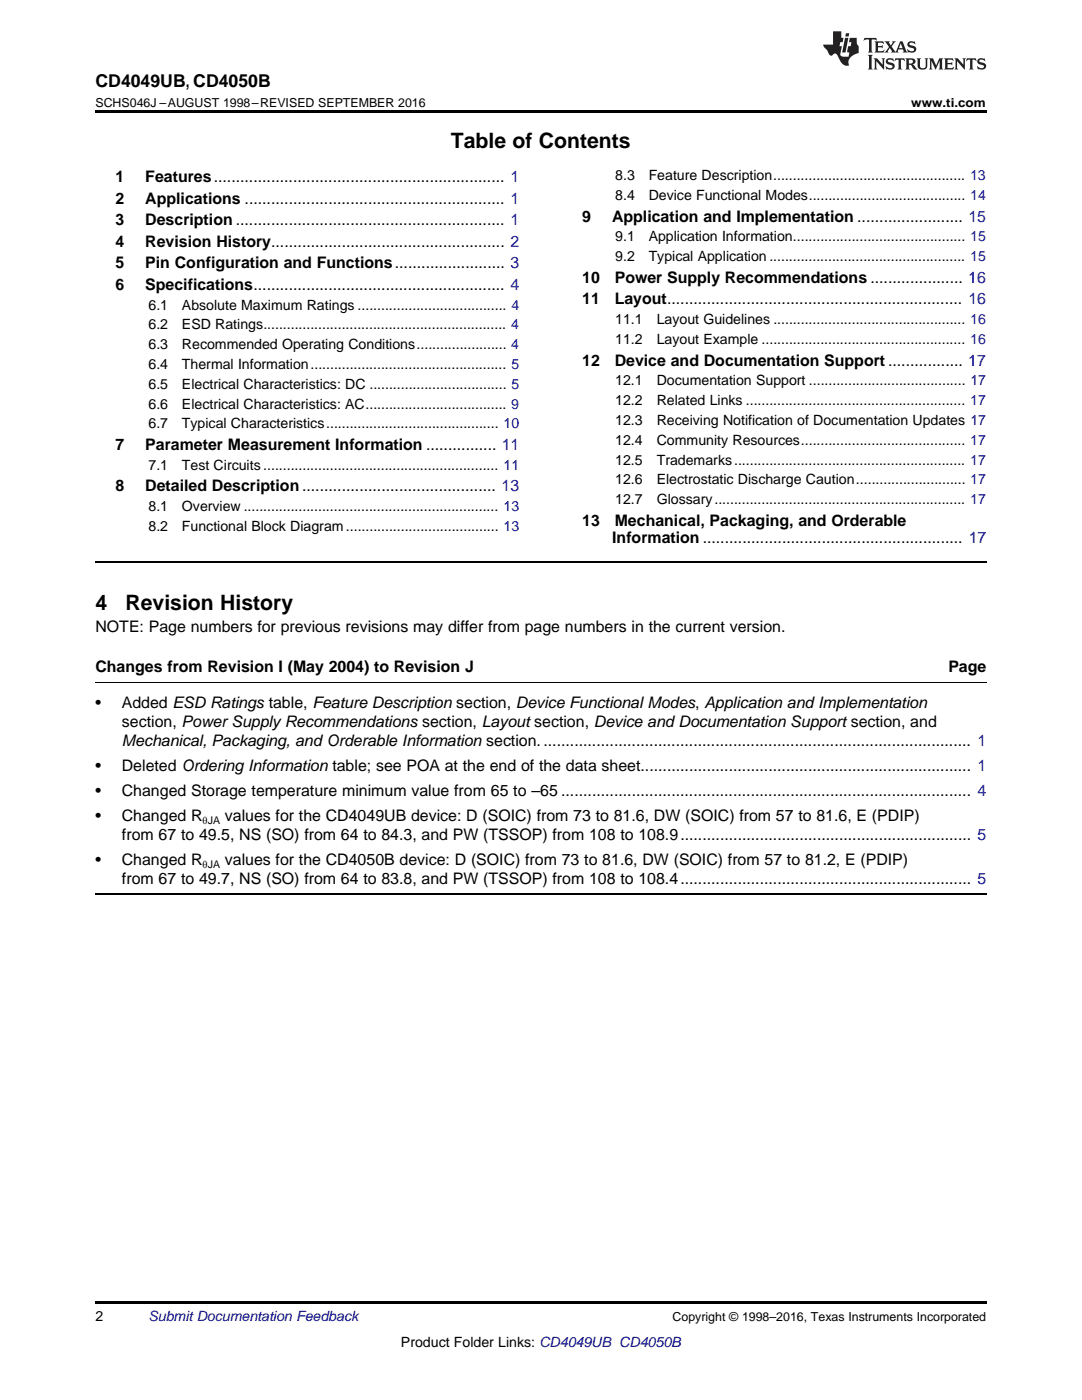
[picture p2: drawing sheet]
<svg xmlns="http://www.w3.org/2000/svg" width="216mm" height="279mm" viewBox="0 0 216 279" stroke-linecap="round" stroke-linejoin="round" font-family="sans-serif">
<defs><g id="words">
<g font-size="4.2">
<text x="90" y="29.6">Table of Contents</text>
<text x="19" y="121.7">4</text>
<text x="25" y="121.7">Revision History</text>
</g>
<text font-size="3.5" x="19" y="17.3">CD4049UB, CD4050B</text>
<g font-size="3.2">
<text x="23" y="36.3">1</text>
<text x="23" y="40.6">2</text>
<text x="29" y="36.3">Features.................................................................. 1</text>
<text x="29" y="40.6">Applications ........................................................... 1</text>
<text x="23" y="44.9">3</text>
<text x="29" y="44.9">Description ............................................................. 1</text>
<text x="116.2" y="44.2">9</text>
<text x="122.1" y="44.2">Application and Implementation ........................ 15</text>
<text x="23" y="49.2">4</text>
<text x="23" y="53.6">5</text>
<text x="29" y="49.2">Revision History..................................................... 2</text>
<text x="29" y="53.6">Pin Configuration and Functions......................... 3</text>
<text x="23" y="57.9">6</text>
<text x="29" y="57.9">Specifications......................................................... 4</text>
<text x="116.2" y="56.4">10</text>
<text x="122.7" y="56.4">Power Supply Recommendations ..................... 16</text>
<text x="116.2" y="60.7">11</text>
<text x="122.7" y="60.7">Layout................................................................... 16</text>
<text x="116.2" y="73">12</text>
<text x="122.7" y="73">Device and Documentation Support ................. 17</text>
<text x="23" y="89.8">7</text>
<text x="29" y="89.8">Parameter Measurement Information ................ 11</text>
<text x="23" y="98.1">8</text>
<text x="29" y="98.1">Detailed Description............................................ 13</text>
<text x="116.2" y="104.9">13</text>
<text x="122.7" y="104.9">Mechanical, Packaging, and Orderable</text>
<text x="122.2" y="108.4">Information ........................................................... 17</text>
<text x="19" y="126">NOTE: Page numbers for previous revisions may differ from page numbers in the current version.</text>
<text x="19" y="134.2">Changes from Revision I (May 2004) to Revision J</text>
<text x="189.2" y="134.2">Page</text>
<text x="19" y="141.2">•</text>
<text x="24.3" y="141.2">Added ESD Ratings table, Feature Description section, Device Functional Modes, Application and Implementation</text>
<text x="24.3" y="145.1">section, Power Supply Recommendations section, Layout section, Device and Documentation Support section, and</text>
<text x="24.3" y="149">Mechanical, Packaging, and Orderable Information section.................................................................................................. 1</text>
<text x="19" y="153.9">•</text>
<text x="24.3" y="153.9">Deleted Ordering Information table; see POA at the end of the data sheet........................................................................... 1</text>
<text x="19" y="158.9">•</text>
<text x="24.3" y="158.9">Changed Storage temperature minimum value from 65 to –65 ............................................................................................. 4</text>
<text x="19" y="163.8">•</text>
<text x="24.3" y="163.8">Changed R</text>
<text x="24.3" y="167.7">from 67 to 49.5, NS (SO) from 64 to 84.3, and PW (TSSOP) from 108 to 108.9.................................................................. 5</text>
<text x="44.9" y="163.8">values for the CD4049UB device: D (SOIC) from 73 to 81.6, DW (SOIC) from 57 to 81.6, E (PDIP)</text>
<text x="19" y="172.6">•</text>
<text x="24.3" y="172.6">Changed R</text>
<text x="44.9" y="172.6">values for the CD4050B device: D (SOIC) from 73 to 81.6, DW (SOIC) from 57 to 81.2, E (PDIP)</text>
<text x="24.3" y="176.5">from 67 to 49.7, NS (SO) from 64 to 83.8, and PW (TSSOP) from 108 to 108.4.................................................................. 5</text>
</g>
<g font-size="2.8">
<text x="122.8" y="36">8.3</text>
<text x="129.4" y="36">Feature Description................................................. 13</text>
<text x="122.8" y="39.9">8.4</text>
<text x="129.4" y="39.9">Device Functional Modes........................................ 14</text>
<text x="122.8" y="48.2">9.1</text>
<text x="122.8" y="52.1">9.2</text>
<text x="129.4" y="48.2">Application Information............................................ 15</text>
<text x="129.4" y="52.1">Typical Application .................................................. 15</text>
<text x="29.6" y="61.8">6.1</text>
<text x="29.6" y="65.8">6.2</text>
<text x="36.3" y="61.8">Absolute Maximum Ratings ...................................... 4</text>
<text x="36.3" y="65.8">ESD Ratings.............................................................. 4</text>
<text x="122.8" y="64.7">11.1</text>
<text x="131" y="64.7">Layout Guidelines ................................................. 16</text>
<text x="29.6" y="69.7">6.3</text>
<text x="36.3" y="69.7">Recommended Operating Conditions....................... 4</text>
<text x="122.8" y="68.7">11.2</text>
<text x="131" y="68.7">Layout Example .................................................... 16</text>
<text x="29.6" y="73.7">6.4</text>
<text x="29.6" y="77.6">6.5</text>
<text x="36.3" y="73.7">Thermal Information.................................................. 5</text>
<text x="36.3" y="77.6">Electrical Characteristics: DC ................................... 5</text>
<text x="122.8" y="76.9">12.1</text>
<text x="131" y="76.9">Documentation Support ........................................ 17</text>
<text x="29.6" y="81.6">6.6</text>
<text x="36.3" y="81.6">Electrical Characteristics: AC.................................... 9</text>
<text x="122.8" y="80.9">12.2</text>
<text x="131" y="80.9">Related Links ........................................................ 17</text>
<text x="29.6" y="85.5">6.7</text>
<text x="36.3" y="85.5">Typical Characteristics............................................ 10</text>
<text x="122.8" y="84.8">12.3</text>
<text x="122.8" y="88.8">12.4</text>
<text x="131" y="84.8">Receiving Notification of Documentation Updates 17</text>
<text x="131" y="88.8">Community Resources.......................................... 17</text>
<text x="29.6" y="93.8">7.1</text>
<text x="36.3" y="93.8">Test Circuits ............................................................ 11</text>
<text x="122.8" y="92.7">12.5</text>
<text x="131" y="92.7">Trademarks........................................................... 17</text>
<text x="122.8" y="96.7">12.6</text>
<text x="122.8" y="100.6">12.7</text>
<text x="131" y="96.7">Electrostatic Discharge Caution............................ 17</text>
<text x="131" y="100.6">Glossary................................................................ 17</text>
<text x="29.6" y="102">8.1</text>
<text x="29.6" y="106">8.2</text>
<text x="36.3" y="102">Overview ................................................................. 13</text>
<text x="36.3" y="106">Functional Block Diagram....................................... 13</text>
<text x="19" y="263.6">2</text>
<text x="80" y="268.9">Product Folder Links: CD4049UB CD4050B</text>
</g>
<text font-size="2.8" fill="#0000c8" x="29.6" y="263.6">Submit Documentation Feedback</text>
<g font-size="2.5">
<text x="19" y="21.4">SCHS046J –AUGUST 1998–REVISED SEPTEMBER 2016</text>
<text x="181.8" y="21.4">www.ti.com</text>
<text x="134.2" y="263.6">Copyright © 1998–2016, Texas Instruments Incorporated</text>
</g>
<g font-size="2.1">
<text x="40.4" y="164.4">θJA</text>
<text x="40.4" y="173.2">θJA</text>
</g>
</g></defs>
<path d="M19 22h177.8v.5h-177.8zM19 259.7h177.8v.5h-177.8z" fill="#000"/>
<path d="M19 112.1h177.8M19 178.4h177.8" fill="none" stroke="#000" stroke-width=".35"/>
<path d="M19 136.2h177.8" fill="none" stroke="#000" stroke-width=".2"/>
<g fill="#231f20">
<path d="M172.5 7.6l-.1 .5 .4-.2h.6v.1v2.1l-.2 .4h.9l-.2-.4v-2.1l.1-.1h.5l.5 .2-.2-.5zM174.5 8.3l.2 .3v1.5l-.2 .4h1.8l.2-.6a1.04 1.04 0 0 1-1.3 .2v-.7h.6l.3 .2v-.6l-.3 .2h-.6v-.6l.8-.1 .4 .3-.2-.5zM176.5 8.3l.9 1.1-.9 1.1h.8l-.2-.2 .4-.7 .5 .7-.2 .2h1.5l-.2-.2 .2-.4h.9l.1 .4-.2 .2h1l-.3-.3-.7-1.9h-.5l-.9 2-.8-1 .9-1h-.8l.1 .3-.4 .5-.3-.6 .1-.2zM179.7 8.6l.4 1h-.7zM181.3 8.4a.63 .63 0 0 0-.2 .7 .63 .63 0 0 0 .6 .4l.6 .2 .1 .2a.75 .75 0 0 1-.7 .4 .75 .75 0 0 1-.6-.5l.1 .7 .1-.1a1.11 1.11 0 0 0 1.5-.6 1.13 1.13 0 0 0-1.2-.8l-.1-.4a1.04 1.04 0 0 1 1.2 .2l-.2-.5-.2 .1-.4-.2zM173.2 10.9l.2 .4v2.2l-.2 .4h1l-.3-.4v-2.2l.3-.4zM174.3 11.6l.3 .4v1.5l-.3 .4h.8l-.2-.4v-1.3l1.5 1.7v-1.9l.2-.4h-.7l.2 .4v.9l-1.1-1.3zM177 11.8a.62 .62 0 0 0-.2 .7 .62 .62 0 0 0 .6 .4l.6 .1 .1 .3a.76 .76 0 0 1-.7 .3 .76 .76 0 0 1-.7-.4l.2 .7 .1-.1a1.11 1.11 0 0 0 1.5-.6 1.13 1.13 0 0 0-1.2-.8l-.1-.4a1.04 1.04 0 0 1 1.2 .2l-.2-.6-.2 .1-.5-.1zM178.7 11.6l-.2 .6a.61 .61 0 0 1 .8-.3v1.6l-.2 .4h.9l-.2-.4v-1.6a.63 .63 0 0 1 .7 .3l-.1-.6zM180.6 11.6l.3 .4v1.5l-.3 .4h1l-.2-.2-.1-.8 .6 .2a.76 .76 0 0 0 1.2 .7l-1-1a.58 .58 0 0 0 .6-.5 .58 .58 0 0 0-.5-.6zM181.4 11.9h.1a.45 .45 0 0 1 .5 .1 .45 .45 0 0 1 .1 .5l-.8 .2zM182.9 11.6l.2 .2a2.17 2.17 0 0 0 .3 1.9 .99 .99 0 0 0 1.6-.6v-1.1l.2-.4h-.7l.2 .2a1.92 1.92 0 0 1-.2 1.8 .6 .6 0 0 1-.9-.5v-1.1l.2-.4zM185.4 11.6l.2 .4v1.5l-.2 .4h.7l-.2-.4v-1.4l.8 1.8 .8-1.8v1.4l-.2 .4h.9l-.2-.4v-1.5l.2-.4h-.8l-.6 1.5-.6-1.5zM188.4 11.6l.2 .4v1.5l-.2 .4h1.8l.1-.6a1.04 1.04 0 0 1-1.2 .1v-.6h.5l.4 .2v-.6l-.4 .2h-.5v-.7h.8l.3 .3-.1-.6zM190.5 11.6l.2 .4v1.5l-.2 .4h.7l-.2-.4v-1.3l1.5 1.7v-1.9l.2-.4h-.7l.2 .4v.9l-1.1-1.3zM192.9 11.6l-.1 .6a.61 .61 0 0 1 .7-.3l.1 1.6-.3 .4h1l-.3-.4 .1-1.6a.63 .63 0 0 1 .7 .3l-.1-.6zM195.2 11.8a.62 .62 0 0 0-.2 .7 .62 .62 0 0 0 .6 .4l.6 .1 .1 .3a.76 .76 0 0 1-.7 .3 .76 .76 0 0 1-.6-.4l.1 .7 .1-.1a1.11 1.11 0 0 0 1.6-.6 1.13 1.13 0 0 0-1.3-.8l-.1-.4a1.04 1.04 0 0 1 1.2 .2l-.1-.6-.2 .1-.5-.1z"/>
<path d="M166.2 6.3v2.6h-1.9v.4l.8 .9a.91 .91 0 0 0 1 .8 .56 .56 0 0 1 .5-.3 .56 .56 0 0 1 .5 .3l.4 .8a1.53 1.53 0 0 0 1.9 1.2 1.54 1.54 0 0 1 1-2.1l.9-.3v-1.4a1.52 1.52 0 0 1-.4-1.6h-1.3l-.2 .8h.5l-.2 .8h-.5l-.1 1v.2l.4 .1-.2 .8a1.93 1.93 0 0 1-1.6-.3l.3-1.8h-.5l.2-.8h.4l.2-.8h-.4v-1.3zM168.6 7.6l-.6 2.9h.7l.6-2.9zM168.8 6.6l-.1 .7h.6l.2-.7z"/>
</g>
<use href="#words"/>
</svg>
